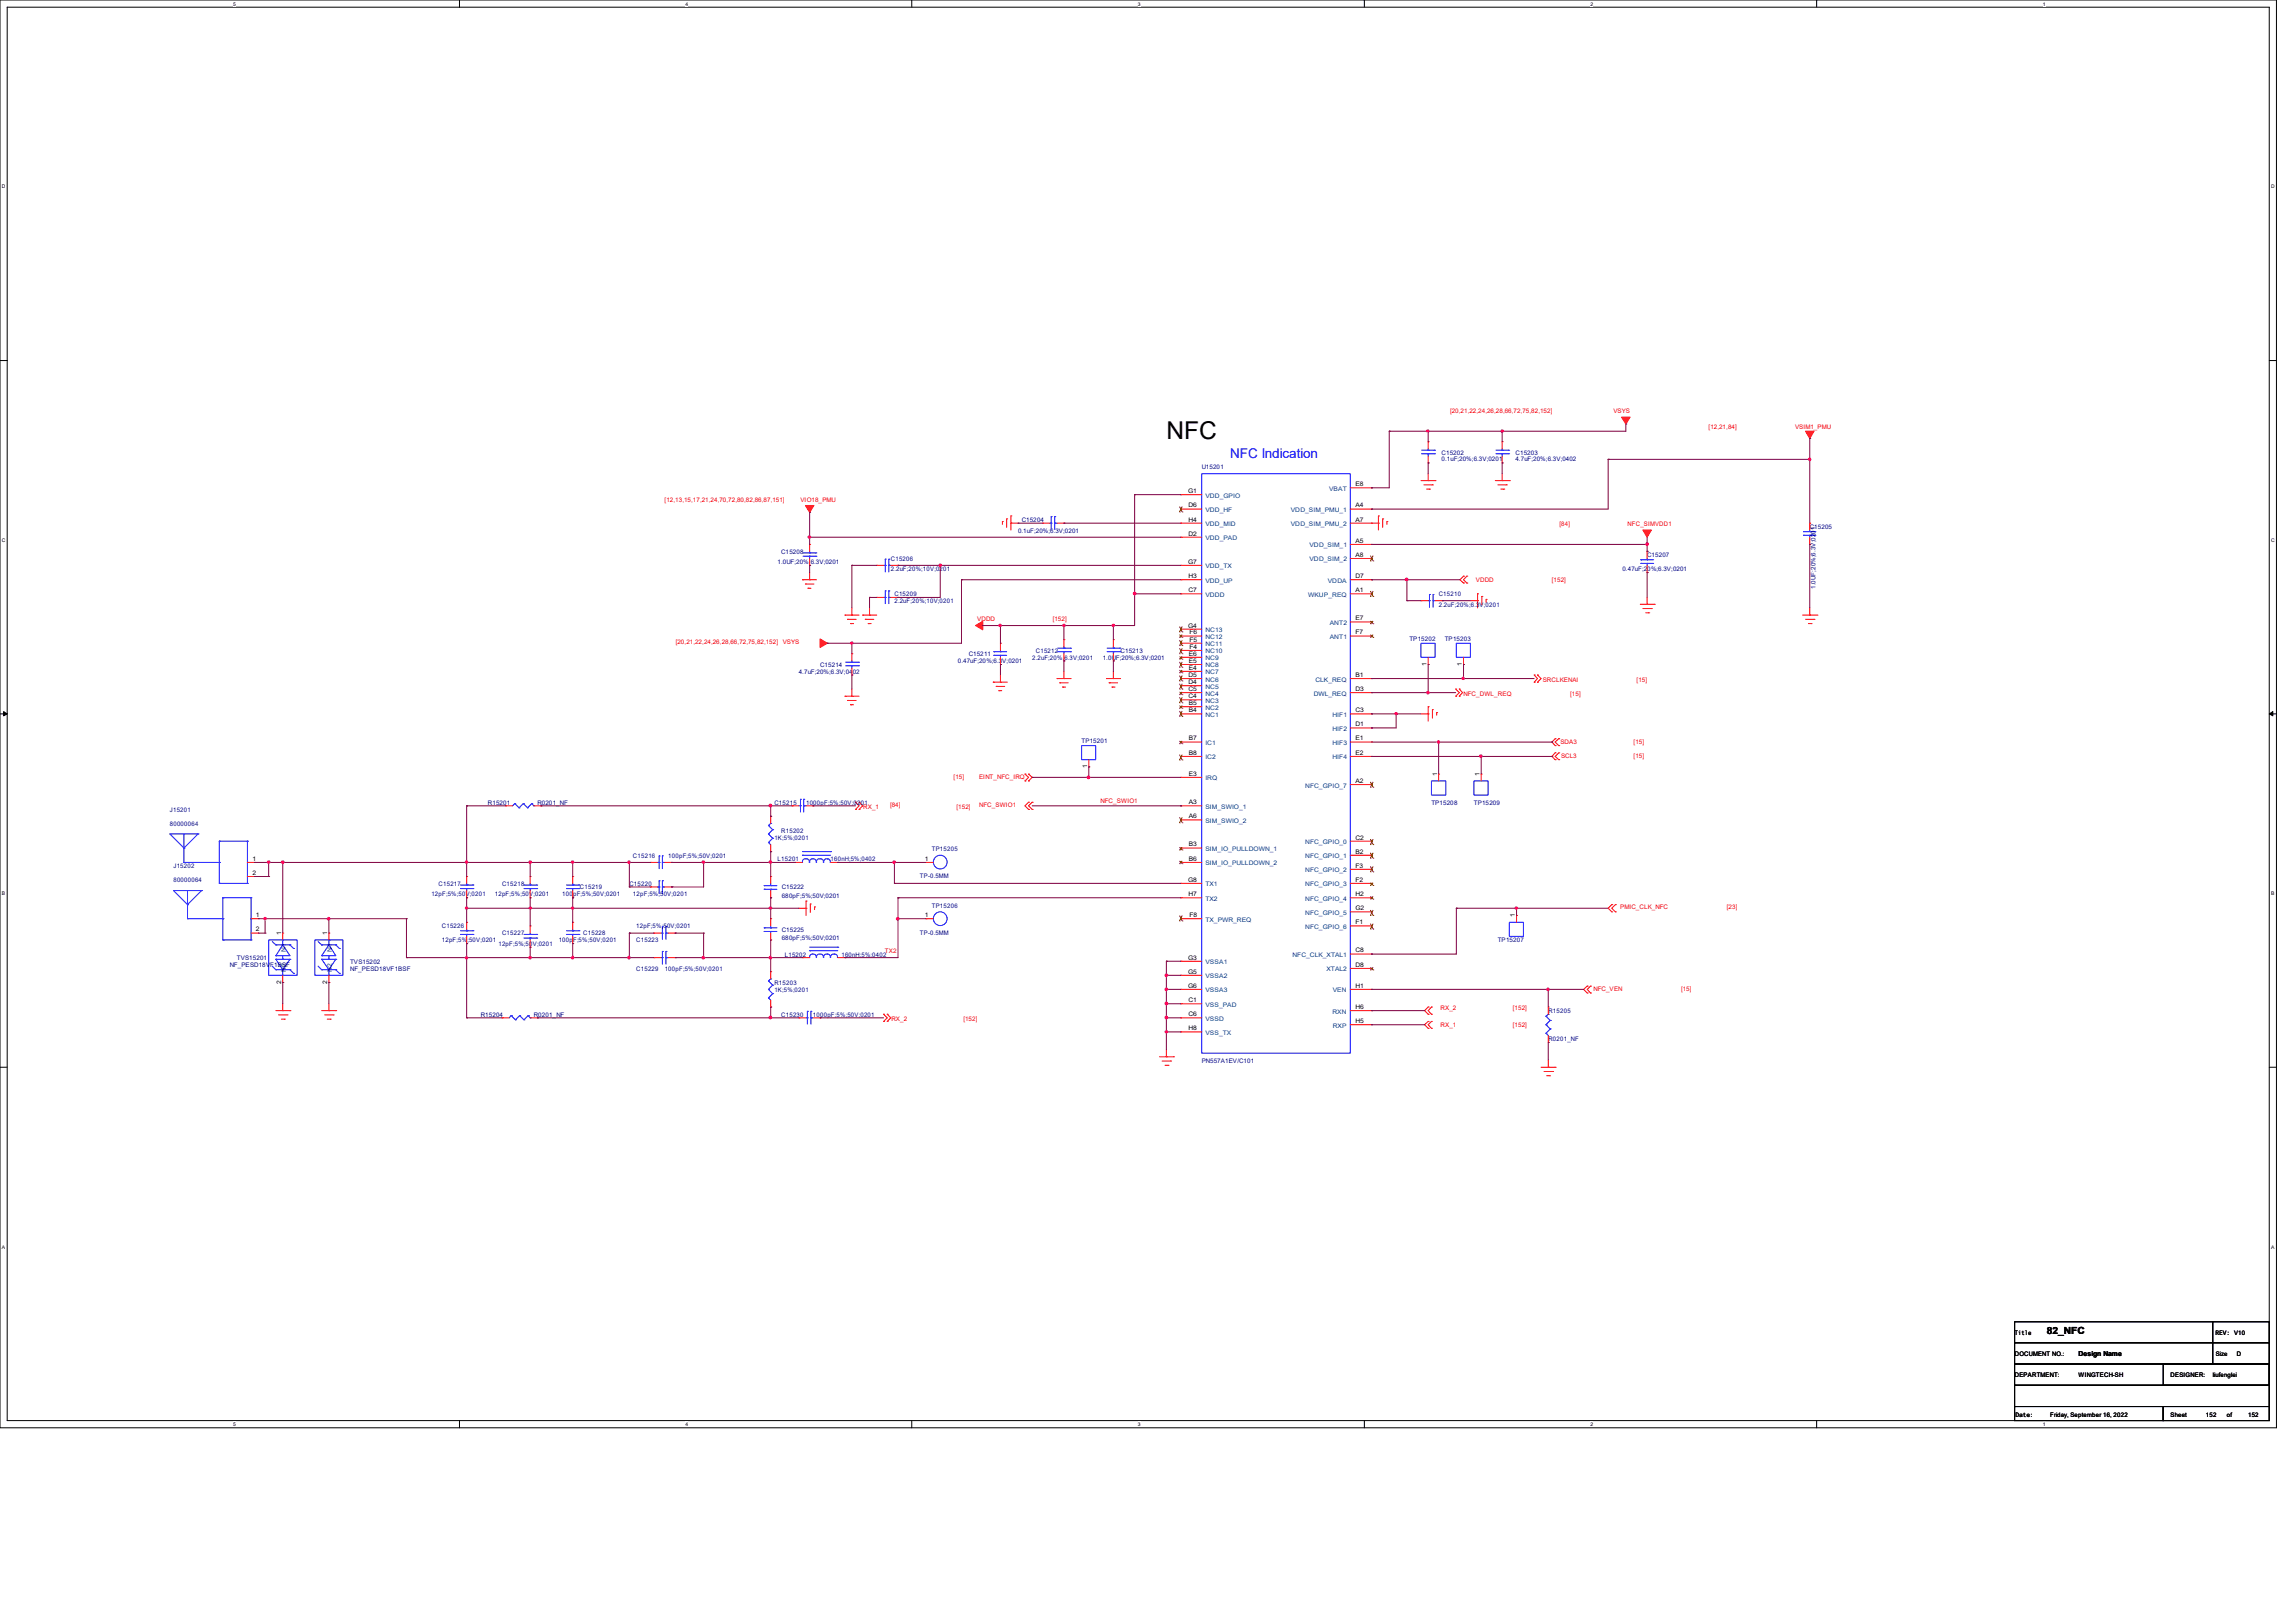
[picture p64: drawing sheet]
<svg xmlns="http://www.w3.org/2000/svg" width="297mm" height="210mm" viewBox="0 0 297 210" stroke-linecap="round" stroke-linejoin="round" font-family="sans-serif">
<defs><g id="words">
<text font-size="3.2" x="150.9" y="56.8">NFC</text>
<text font-size="1.7" fill="#00f" x="159.1" y="59.2">NFC Indication</text>
<text font-size="1.3" x="264.8" y="172.6">82_NFC</text>
<text font-size=".9" x="268.9" y="175.5">Design Name</text>
<g font-size=".8" fill="#f00">
<text x="187.6" y="53.5">[20,21,22,24,26,28,66,72,75,82,152]</text>
<text x="208.7" y="53.5">VSYS</text>
<text x="221" y="55.5">[12,21,84]</text>
<text x="232.2" y="55.5">VSIM1_PMU</text>
<text x="86" y="64.9">[12,13,15,17,21,24,70,72,80,82,86,87,151]</text>
<text x="103.5" y="64.9">VIO18_PMU</text>
<text x="201.7" y="68.1">[84]</text>
<text x="210.5" y="68.1">NFC_SIMVDD1</text>
<text x="190.9" y="75.3">VDDD</text>
<text x="200.7" y="75.3">[152]</text>
<text x="87.4" y="83.4">[20,21,22,24,26,28,66,72,75,82,152]</text>
<text x="101.3" y="83.4">VSYS</text>
<text x="126.4" y="80.3">VDDD</text>
<text x="136.2" y="80.3">[152]</text>
<text x="199.6" y="88.2">SRCLKENAI</text>
<text x="211.7" y="88.2">[15]</text>
<text x="189.3" y="90">NFC_DWL_REQ</text>
<text x="203.1" y="90">[15]</text>
<text x="123.4" y="100.8">[15]</text>
<text x="126.7" y="100.8">EINT_NFC_IRQ</text>
<text x="201.8" y="96.2">SDA3</text>
<text x="201.9" y="98.1">SCL3</text>
<text x="211.3" y="96.2">[15]</text>
<text x="211.3" y="98.1">[15]</text>
<text x="111.7" y="104.6">RX_1</text>
<text x="115.1" y="104.5">[84]</text>
<text x="123.7" y="104.6">[152]</text>
<text x="126.7" y="104.5">NFC_SWIO1</text>
<text x="142.4" y="103.9">NFC_SWIO1</text>
<text x="209.6" y="117.6">PMIC_CLK_NFC</text>
<text x="223.4" y="117.6">[23]</text>
<text x="114.5" y="123.3">TX2</text>
<text x="186.3" y="130.6">RX_2</text>
<text x="195.7" y="130.6">[152]</text>
<text x="206.1" y="128.2">NFC_VEN</text>
<text x="217.5" y="128.2">[15]</text>
<text x="115.3" y="132.1">RX_2</text>
<text x="124.6" y="132.1">[152]</text>
<text x="186.3" y="132.9">RX_1</text>
<text x="195.7" y="132.9">[152]</text>
</g>
<g font-size=".8" fill="#000080">
<text x="186.5" y="58.8">C15202</text>
<text x="186.5" y="59.6">0.1uF;20%;6.3V;0201</text>
<text x="196" y="58.8">C15203</text>
<text x="196" y="59.6">4.7uF;20%;6.3V;0402</text>
<text x="155.4" y="60.7">U15201</text>
<text x="101" y="71.6">C15208</text>
<text x="131.7" y="68.9">0.1uF;20%;6.3V;0201</text>
<text x="132.2" y="67.5">C15204</text>
<text x="234.1" y="68.5">C15205</text>
<text x="100.6" y="73">1.0UF;20%;6.3V;0201</text>
<text x="115.2" y="72.6">C15206</text>
<text x="115.2" y="73.9">2.2uF;20%;10V;0201</text>
<text x="115.7" y="77.1">C15209</text>
<text x="186.1" y="77.1">C15210</text>
<text x="209.9" y="73.9">0.47uF;20%;6.3V;0201</text>
<text x="213.1" y="72.1">C15207</text>
<text x="234.9" y="76.2" transform="rotate(-90 234.9 76.2)">1.0UF;20%;6.3V;0201</text>
<text x="115.7" y="78.1">2.2uF;20%;10V;0201</text>
<text x="182.3" y="82.9">TP15202</text>
<text x="186.1" y="78.5">2.2uF;20%;6.3V;0201</text>
<text x="186.9" y="82.9">TP15203</text>
<text x="103.3" y="87.2">4.7uF;20%;6.3V;0402</text>
<text x="106.1" y="86.3">C15214</text>
<text x="123.9" y="85.8">0.47uF;20%;6.3V;0201</text>
<text x="125.3" y="84.9">C15211</text>
<text x="133.5" y="85.3">2.2uF;20%;6.3V;0201</text>
<text x="134" y="84.5">C15212</text>
<text x="142.7" y="85.3">1.0UF;20%;6.3V;0201</text>
<text x="144.9" y="84.5">C15213</text>
<text x="139.9" y="96.1">TP15201</text>
<text x="22" y="105">J15201</text>
<text x="22" y="106.8">80000064</text>
<text x="63.1" y="104.1">R15201</text>
<text x="69.5" y="104.1">R0201_NF</text>
<text x="100.2" y="104.1">C15215</text>
<text x="101.1" y="107.8">R15202</text>
<text x="104.3" y="104.1">1000pF;5%;50V;0201</text>
<text x="185.2" y="104.2">TP15208</text>
<text x="190.7" y="104.2">TP15209</text>
<text x="22.4" y="112.4">J15202</text>
<text x="81.9" y="111">C15216</text>
<text x="86.4" y="111">100pF;5%;50V;0201</text>
<text x="100.2" y="108.7">1K;5%;0201</text>
<text x="100.6" y="111.4">L15201</text>
<text x="107.4" y="111.4">160nH;5%;0402</text>
<text x="119" y="113.6">TP-0.5MM</text>
<text x="120.5" y="110.2">TP15205</text>
<text x="22.4" y="114.2">80000064</text>
<text x="55.8" y="116">12pF;5%;50V;0201</text>
<text x="56.7" y="114.6">C15217</text>
<text x="64" y="116">12pF;5%;50V;0201</text>
<text x="64.9" y="114.6">C15218</text>
<text x="72.7" y="116">100pF;5%;50V;0201</text>
<text x="75" y="115.1">C15219</text>
<text x="81.4" y="114.6">C15220</text>
<text x="81.9" y="116">12pF;5%;50V;0201</text>
<text x="101.1" y="115.1">C15222</text>
<text x="101.1" y="116.2">680pF;5%;50V;0201</text>
<text x="120.5" y="117.5">TP15206</text>
<text x="29.7" y="125.1">NF_PESD18VF1BSF</text>
<text x="30.6" y="124.2">TVS15201</text>
<text x="45.3" y="124.7">TVS15202</text>
<text x="45.3" y="125.7">NF_PESD18VF1BSF</text>
<text x="57.2" y="120.1">C15226</text>
<text x="57.2" y="121.9">12pF;5%;50V;0201</text>
<text x="64.5" y="122.4">12pF;5%;50V;0201</text>
<text x="64.9" y="121">C15227</text>
<text x="72.3" y="121.9">100pF;5%;50V;0201</text>
<text x="75.4" y="121">C15228</text>
<text x="82.3" y="121.9">C15223</text>
<text x="82.3" y="120.1">12pF;5%;50V;0201</text>
<text x="82.3" y="125.6">C15229</text>
<text x="86" y="125.6">100pF;5%;50V;0201</text>
<text x="101.1" y="120.6">C15225</text>
<text x="101.1" y="121.7">680pF;5%;50V;0201</text>
<text x="101.5" y="123.8">L15202</text>
<text x="108.8" y="123.8">160nH;5%;0402</text>
<text x="119" y="120.9">TP-0.5MM</text>
<text x="193.8" y="121.9">TP15207</text>
<text x="62.2" y="131.5">R15204</text>
<text x="69" y="131.5">R0201_NF</text>
<text x="100.2" y="127.4">R15203</text>
<text x="100.2" y="128.4">1K;5%;0201</text>
<text x="101.1" y="131.5">C15230</text>
<text x="105.2" y="131.5">1000pF;5%;50V;0201</text>
<text x="200.3" y="131.1">R15205</text>
<text x="155.4" y="137.6">PN557A1EV/C101</text>
<text x="200.3" y="134.7">R0201_NF</text>
</g>
<g font-size=".8">
<text x="153.7" y="63.8">G1</text>
<text x="153.7" y="65.7">D6</text>
<text x="175.3" y="65.7">A4</text>
<text x="175.3" y="62.9">E8</text>
<text x="153.7" y="69.3">D2</text>
<text x="153.7" y="67.5">H4</text>
<text x="175.3" y="70.2">A5</text>
<text x="175.3" y="67.5">A7</text>
<text x="153.7" y="72.9">G7</text>
<text x="153.7" y="76.6">C7</text>
<text x="153.7" y="74.8">H3</text>
<text x="175.3" y="76.6">A1</text>
<text x="175.3" y="72.1">A8</text>
<text x="175.3" y="74.8">D7</text>
<text x="153.7" y="81.2">G4</text>
<text x="153.9" y="83.9">F4</text>
<text x="153.9" y="83">F5</text>
<text x="153.9" y="82.1">F6</text>
<text x="175.3" y="80.3">E7</text>
<text x="175.3" y="82.1">F7</text>
<text x="153.7" y="89.4">C5</text>
<text x="153.7" y="88.5">D4</text>
<text x="153.7" y="87.6">D5</text>
<text x="153.8" y="86.7">E4</text>
<text x="153.8" y="85.8">E5</text>
<text x="153.8" y="84.8">E6</text>
<text x="175.3" y="87.6">B1</text>
<text x="175.3" y="89.4">D3</text>
<text x="184.5" y="86.1" transform="rotate(-90 184.5 86.1)">1</text>
<text x="189.1" y="86.1" transform="rotate(-90 189.1 86.1)">1</text>
<text x="153.7" y="90.3">C4</text>
<text x="153.8" y="92.2">B4</text>
<text x="153.8" y="91.2">B5</text>
<text x="153.8" y="95.8">B7</text>
<text x="175.3" y="92.2">C3</text>
<text x="175.3" y="94">D1</text>
<text x="175.3" y="95.8">E1</text>
<text x="140.6" y="99.4" transform="rotate(-90 140.6 99.4)">1</text>
<text x="153.8" y="97.7">B8</text>
<text x="153.8" y="100.4">E3</text>
<text x="175.3" y="101.3">A2</text>
<text x="175.3" y="97.7">E2</text>
<text x="185.9" y="100.4" transform="rotate(-90 185.9 100.4)">1</text>
<text x="191.4" y="100.4" transform="rotate(-90 191.4 100.4)">1</text>
<text x="153.8" y="104.1">A3</text>
<text x="153.8" y="105.9">A6</text>
<text x="32.6" y="111.4">1</text>
<text x="32.6" y="113.2">2</text>
<text x="119.6" y="111.4">1</text>
<text x="153.8" y="109.5">B3</text>
<text x="153.8" y="111.4">B6</text>
<text x="175.3" y="110.4">B2</text>
<text x="175.3" y="108.6">C2</text>
<text x="175.3" y="112.3">F3</text>
<text x="33.1" y="118.7">1</text>
<text x="119.6" y="118.7">1</text>
<text x="153.7" y="114.1">G8</text>
<text x="153.7" y="116">H7</text>
<text x="153.9" y="118.7">F8</text>
<text x="175.3" y="119.6">F1</text>
<text x="175.3" y="114.1">F2</text>
<text x="175.3" y="117.8">G2</text>
<text x="175.3" y="116">H2</text>
<text x="196" y="118.7" transform="rotate(-90 196 118.7)">1</text>
<text x="33.1" y="120.5">2</text>
<text x="36.4" y="121" transform="rotate(-90 36.4 121)">1</text>
<text x="42.3" y="121" transform="rotate(-90 42.3 121)">1</text>
<text x="153.7" y="124.2">G3</text>
<text x="153.7" y="126">G5</text>
<text x="175.3" y="123.2">C8</text>
<text x="175.3" y="125.1">D8</text>
<text x="36.4" y="127.3" transform="rotate(-90 36.4 127.3)">2</text>
<text x="42.3" y="127.3" transform="rotate(-90 42.3 127.3)">2</text>
<text x="153.7" y="127.8">G6</text>
<text x="153.7" y="129.7">C1</text>
<text x="153.7" y="131.5">C6</text>
<text x="175.3" y="127.8">H1</text>
<text x="175.3" y="130.6">H6</text>
<text x="153.7" y="133.3">H8</text>
<text x="175.3" y="132.4">H5</text>
<text x="260.6" y="172.7">Title</text>
<text x="286.6" y="172.7">REV: V10</text>
<text x="260.6" y="175.4">DOCUMENT NO.:</text>
<text x="260.6" y="178.2">DEPARTMENT:</text>
<text x="268.9" y="178.2">WINGTECH-SH</text>
<text x="280.8" y="178.2">DESIGNER:</text>
<text x="286.2" y="178.2">liufenglei</text>
<text x="286.6" y="175.4">Size</text>
<text x="289.4" y="175.4">D</text>
<text x="260.7" y="183.3">Date:</text>
<text x="265.2" y="183.3">Friday, September 16, 2022</text>
<text x="280.8" y="183.3">Sheet</text>
<text x="285.3" y="183.3">152</text>
<text x="288.1" y="183.3">of</text>
<text x="290.8" y="183.3">152</text>
</g>
<g font-size=".8" fill="#004080">
<text x="155.9" y="64.4">VDD_GPIO</text>
<text x="171.9" y="63.5">VBAT</text>
<text x="155.9" y="69.9">VDD_PAD</text>
<text x="155.9" y="66.3">VDD_HF</text>
<text x="155.9" y="68.1">VDD_MID</text>
<text x="167" y="66.3">VDD_SIM_PMU_1</text>
<text x="167" y="68.1">VDD_SIM_PMU_2</text>
<text x="169.4" y="70.8">VDD_SIM_1</text>
<text x="155.9" y="77.2">VDDD</text>
<text x="155.9" y="73.5">VDD_TX</text>
<text x="155.9" y="75.4">VDD_UP</text>
<text x="169.2" y="77.2">WKUP_REQ</text>
<text x="169.4" y="72.6">VDD_SIM_2</text>
<text x="171.8" y="75.4">VDDA</text>
<text x="155.9" y="83.6">NC11</text>
<text x="155.9" y="82.7">NC12</text>
<text x="155.9" y="81.8">NC13</text>
<text x="172" y="80.9">ANT2</text>
<text x="172" y="82.7">ANT1</text>
<text x="155.9" y="89.1">NC5</text>
<text x="155.9" y="88.2">NC6</text>
<text x="155.9" y="87.2">NC7</text>
<text x="155.9" y="86.4">NC8</text>
<text x="155.9" y="85.4">NC9</text>
<text x="155.9" y="84.5">NC10</text>
<text x="170.2" y="88.2">CLK_REQ</text>
<text x="155.9" y="92.8">NC1</text>
<text x="155.9" y="91.8">NC2</text>
<text x="155.9" y="90.9">NC3</text>
<text x="155.9" y="90">NC4</text>
<text x="169.9" y="90">DWL_REQ</text>
<text x="172.4" y="92.8">HIF1</text>
<text x="172.4" y="94.6">HIF2</text>
<text x="155.9" y="96.4">IC1</text>
<text x="155.9" y="98.3">IC2</text>
<text x="155.9" y="101">IRQ</text>
<text x="168.8" y="101.9">NFC_GPIO_7</text>
<text x="172.4" y="96.4">HIF3</text>
<text x="172.4" y="98.3">HIF4</text>
<text x="155.9" y="104.6">SIM_SWIO_1</text>
<text x="155.9" y="106.5">SIM_SWIO_2</text>
<text x="155.9" y="110.1">SIM_IO_PULLDOWN_1</text>
<text x="155.9" y="112">SIM_IO_PULLDOWN_2</text>
<text x="168.8" y="111">NFC_GPIO_1</text>
<text x="168.8" y="109.2">NFC_GPIO_0</text>
<text x="168.8" y="112.9">NFC_GPIO_2</text>
<text x="155.9" y="119.3">TX_PWR_REQ</text>
<text x="155.9" y="114.7">TX1</text>
<text x="155.9" y="116.5">TX2</text>
<text x="168.8" y="114.7">NFC_GPIO_3</text>
<text x="168.8" y="118.4">NFC_GPIO_5</text>
<text x="168.8" y="116.5">NFC_GPIO_4</text>
<text x="37" y="125.7" transform="rotate(-90 37 125.7)">N2</text>
<text x="37" y="123.2" transform="rotate(-90 37 123.2)">N1</text>
<text x="42.9" y="125.7" transform="rotate(-90 42.9 125.7)">N2</text>
<text x="42.9" y="123.2" transform="rotate(-90 42.9 123.2)">N1</text>
<text x="155.9" y="124.8">VSSA1</text>
<text x="167.2" y="123.8">NFC_CLK_XTAL1</text>
<text x="168.8" y="120.2">NFC_GPIO_6</text>
<text x="171.6" y="125.7">XTAL2</text>
<text x="155.9" y="130.3">VSS_PAD</text>
<text x="155.9" y="126.6">VSSA2</text>
<text x="155.9" y="128.4">VSSA3</text>
<text x="172.4" y="131.1">RXN</text>
<text x="172.4" y="128.4">VEN</text>
<text x="155.9" y="132.1">VSSD</text>
<text x="155.9" y="133.9">VSS_TX</text>
<text x="172.4" y="133">RXP</text>
</g>
<g font-size=".6">
<text x="30.2" y=".7">5</text>
<text x="88.7" y=".7">4</text>
<text x="147.2" y=".7">3</text>
<text x="205.7" y=".7">2</text>
<text x="264.2" y=".7">1</text>
<text x=".3" y="24.4">D</text>
<text x="293.8" y="24.4">D</text>
<text x=".3" y="70.1">C</text>
<text x="293.8" y="70.1">C</text>
<text x=".3" y="115.8">B</text>
<text x="293.8" y="115.8">B</text>
<text x=".3" y="161.5">A</text>
<text x="293.8" y="161.5">A</text>
<text x="30.2" y="184.5">5</text>
<text x="88.7" y="184.5">4</text>
<text x="147.2" y="184.5">3</text>
<text x="205.7" y="184.5">2</text>
<text x="264.2" y="184.5">1</text>
</g>
</g></defs>
<path d="M0 0h294.5v184.7h-294.5zM.9 .9h292.6v182.9h-292.6z" fill="none" stroke="#000" stroke-width=".13"/>
<g fill="#fff">
<path d="M30.2 .1h.3v.7h-.3z"/>
<path d="M30.2 183.9h.3v.8h-.3z"/>
</g>
<path d="M59.4 0v.9M59.4 183.8v.9" fill="none" stroke="#000" stroke-width=".13"/>
<g fill="#fff">
<path d="M88.7 .1h.3v.7h-.3z"/>
<path d="M88.7 183.9h.3v.8h-.3z"/>
</g>
<path d="M117.9 0v.9M117.9 183.8v.9" fill="none" stroke="#000" stroke-width=".13"/>
<g fill="#fff">
<path d="M147.2 .1h.3v.7h-.3z"/>
<path d="M147.2 183.9h.3v.8h-.3z"/>
</g>
<path d="M176.5 0v.9M176.5 183.8v.9" fill="none" stroke="#000" stroke-width=".13"/>
<g fill="#fff">
<path d="M205.7 .1h.4v.7h-.4z"/>
<path d="M205.7 183.9h.4v.8h-.4z"/>
</g>
<path d="M235 0v.9M235 183.8v.9" fill="none" stroke="#000" stroke-width=".13"/>
<g fill="#fff">
<path d="M264.2 .1h.4v.7h-.4z"/>
<path d="M264.2 183.9h.4v.8h-.4z"/>
<path d="M.3 23.8h.4v.7h-.4z"/>
<path d="M293.8 23.8h.5v.7h-.5z"/>
<path d="M.3 69.5h.4v.7h-.4z"/>
<path d="M293.8 69.5h.5v.7h-.5z"/>
</g>
<path d="M0 46.7h.9M293.5 46.7h1" fill="none" stroke="#000" stroke-width=".13"/>
<g fill="#fff">
<path d="M.3 115.2h.4v.8h-.4z"/>
<path d="M293.8 115.2h.4v.8h-.4z"/>
</g>
<path d="M0 92.4h.9M293.5 92.4h1" fill="none" stroke="#000" stroke-width=".13"/>
<path d="M.5 92.1l.4 .3-.4 .2zM293.5 92.4l.5-.3v.5z" fill="#000" stroke="#000" stroke-width=".13"/>
<g fill="#fff">
<path d="M.3 161h.3v.7h-.3z"/>
<path d="M293.8 161h.4v.7h-.4z"/>
</g>
<path d="M0 138.1h.9M293.5 138.1h1M260.6 171h25.6v2.7h-25.6zM260.6 173.7h25.6v2.8h-25.6zM260.6 179.2h32.9v2.8h-32.9zM260.6 176.5h32.9v2.7h-32.9zM279.8 176.5h13.7v2.7h-13.7zM286.2 171h7.3v2.7h-7.3zM286.2 173.7h7.3v2.8h-7.3zM260.6 182h19.2v1.8h-19.2zM279.8 182h13.7v1.8h-13.7z" fill="none" stroke="#000" stroke-width=".13"/>
<g fill="none" stroke="#f00" stroke-width=".13">
<path d="M184.7 57.1h.1M184.7 59.9h.1M184.7 57.1v1M184.7 59v.9M194.3 57.1h.1M194.3 59.9h.1M194.3 57.1v1M194.3 59v.9M103.8 75h.1M103.8 75h1.8M104.2 75.6h.1M104.2 75.6h1.1"/>
<path d="M104.5 76.1h.1M104.5 76.1h.4M104.7 75h.1M104.7 70.4h.1M104.7 73.2h.1M104.7 70.4v.9M104.7 72.3v.9M104.7 74.1v.9M109.3 79.6h.1M109.3 79.6h1.8M110.2 79.6h.1M110.2 78.7v.9"/>
<path d="M111.6 79.6h.1M111.6 79.6h1.8M112.5 79.6h.1M112.5 78.7v.9M113.4 73.2h.1M113.4 77.3h.1M113.4 73.2h.9M113.4 77.3h.9M115.2 73.2h1M115.2 77.3h1M116.2 73.2h.1M116.2 77.3h.1"/>
<path d="M129.7 67.5h.1M129.7 67.5v.4M130.2 67.1h.1M130.2 67.1v1.1M130.8 67.7h.1M130.8 66.8h.1M130.8 67.7h.9M130.8 66.8v1.8M134.9 67.7h.1M134.9 67.7h.9M136.7 67.7h.9M137.6 67.7h.1"/>
<path d="M152.7 76.8h.1M152.7 69.5h.1M152.7 65.9h.1M152.7 64h.1M152.7 73.2h.1M152.7 75h.1M152.7 67.7h.1M152.7 67.7h2.7M152.7 75h2.7M152.7 73.2h2.7M152.7 76.8h2.7M152.7 65.9h2.7"/>
<path d="M152.7 69.5h2.7M152.7 64h2.7M174.7 67.7h3.6M174.7 75h2.7M174.7 76.8h2.7M174.7 65.9h2.7M174.7 70.4h2.7M174.7 72.3h2.7M174.7 63.1h2.7M177.4 76.8h.1M177.4 65.9h.1M177.4 70.4h.1"/>
<path d="M177.4 67.7h.1M177.4 72.3h.1M177.4 75h.1M177.4 63.1h.1M178.3 67.7h.1M178.3 66.8h.1M178.3 66.8v1.8M178.9 67.1h.1M178.9 67.1v1.1M179.4 67.5h.1M179.4 67.5v.4M183.8 77.7h.1"/>
<path d="M183.8 62.2h1.8M183.8 77.7h.9M184.2 62.7h1.1M184.5 63.3h.4M184.7 62.2h.1M184.7 61.3v.9M184.9 63.3h.1M185.3 62.7h.1M185.6 62.2h.1M185.6 77.7h1M186.6 77.7h.1M189.3 75.4h.1"/>
<path d="M189.3 74.5h.1M189.3 74.5l-.5 .5 .5 .4M189.7 74.5h.1M189.7 75.4h.1M189.7 74.5l-.4 .5 .4 .4M190.2 77.7h.9M191.1 77.7h.1M191.1 76.8h.1M191.1 76.8v1.9M191.7 77.2h.1M191.7 77.2v1.1M192.2 77.6h.1"/>
<path d="M192.2 77.6v.3M193.4 62.2h1.8M193.8 62.7h1.1M194.1 63.3h.4M194.3 62.2h.1M194.3 61.3v.9M194.5 63.3h.1M194.9 62.7h.1M195.2 62.2h.1M212.2 78.2h1.8M212.5 78.7h1.1M212.9 79.3h.4"/>
<path d="M213.1 78.2h.1M213.1 71.3h.1M213.1 74.1h.1M213.1 71.3v1M213.1 73.2v.9M213.1 77.3v.9M213.3 79.3h.1M213.6 78.7h.1M214 78.2h.1M233.2 79.6h1.8M234.1 79.6h.1M234.1 67.7h.1"/>
<path d="M234.1 70.4h.1M234.1 67.7v.9M234.1 69.5v.9M234.1 78.7v.9M235 79.6h.1M109.3 90.1h.1M109.3 90.1h1.8M109.6 80.1h.1M109.6 90.6h.1M109.6 80.1h1.1M109.6 90.6h1.1M110 80.7h.1"/>
<path d="M110 91.2h.1M110 80.7h.4M110 91.2h.4M110.2 90.1h.1M110.2 84.6h.1M110.2 87.3h.1M110.2 84.6v.9M110.2 86.4v.9M110.2 89.2v.9M111.9 80.1h.1M111.9 80.1h1.1M112.3 80.7h.1"/>
<path d="M112.3 80.7h.4M128.5 88.3h.1M128.5 88.3h1.8M128.9 88.8h.1M128.9 88.8h1.1M129.2 89.4h.1M129.2 89.4h.4M129.4 88.3h.1M129.4 83.2h.1M129.4 86h.1M129.4 83.2v1M129.4 85v1"/>
<path d="M129.4 87.3v1M136.7 87.8h.1M136.7 87.8h1.9M137.1 88.3h.1M137.1 88.3h1.1M137.5 88.9h.1M137.5 88.9h.3M137.6 87.8h.1M137.6 82.8h.1M137.6 85.5h.1M137.6 82.8v.9M137.6 84.6v.9"/>
<path d="M137.6 86.9v.9M140.8 99.2h.1M140.8 98.3v.9M143.1 87.8h.1M143.1 87.8h1.8M143.5 88.3h.1M143.5 88.3h1.1M143.8 88.9h.1M143.8 88.9h.4M144 87.8h.1M144 82.8h.1M144 85.5h.1"/>
<path d="M144 82.8v.9M144 84.6v.9M144 86.9v.9M152.7 92.4h.1M152.7 91.4h.1M152.7 96h.1M152.7 97.9h.1M152.7 90.6h.1M152.7 89.6h.1M152.7 88.7h.1M152.7 87.8h.1M152.7 86.9h.1"/>
<path d="M152.7 86h.1M152.7 85h.1M152.7 84.2h.1M152.7 83.2h.1M152.7 82.3h.1M152.7 81.4h.1M152.7 87.8h2.7M152.7 92.4h2.7M152.7 91.4h2.7M152.7 96h2.7M152.7 97.9h2.7M152.7 90.6h2.7"/>
<path d="M152.7 89.6h2.7M152.7 88.7h2.7M152.7 86.9h2.7M152.7 86h2.7M152.7 85h2.7M152.7 84.2h2.7M152.7 83.2h2.7M152.7 82.3h2.7M152.7 81.4h2.7M174.7 87.8h2.7M174.7 92.4h2.7M174.7 96h2.7"/>
<path d="M174.7 97.9h2.7M174.7 89.6h2.7M174.7 94.2h2.7M174.7 80.5h2.7M174.7 82.3h2.7M177.4 87.8h.1M177.4 92.4h.1M177.4 94.2h.1M177.4 89.6h.1M177.4 96h.1M177.4 97.9h.1M177.4 80.5h.1"/>
<path d="M177.4 82.3h.1M183.8 92.4h.9M184.7 92.4h.1M184.7 91.4h.1M184.7 86h.1M184.7 85v1M184.7 91.4v1.9M185.3 91.8h.1M185.3 91.8v1.1M185.8 92.2h.1M185.8 92.2v.3M188.3 89.2h.1"/>
<path d="M188.3 90.1h.1M188.3 89.2l.5 .4-.5 .5M188.8 89.2h.1M188.8 90.1h.1M188.8 89.2l.4 .4-.4 .5M189.3 86h.1M189.3 85v1M198.5 87.3h.1M198.5 88.3h.1M198.5 87.3l.4 .5-.4 .5M198.9 87.3h.1M198.9 88.3h.1"/>
<path d="M198.9 87.3l.4 .5-.4 .5M201.2 96.5h.1M201.2 95.6h.1M201.2 98.3h.1M201.2 97.4h.1M201.2 95.6l-.5 .4 .5 .5M201.2 97.4l-.5 .5 .5 .4M201.6 95.6h.1M201.6 96.5h.1M201.6 97.4h.1M201.6 98.3h.1M201.6 95.6l-.4 .4 .4 .5"/>
<path d="M201.6 97.4l-.4 .5 .4 .4M233.6 80.1h1.1M233.9 80.7h.4M234.3 80.7h.1M234.7 80.1h.1M32 111.6h.9M32 113.4h.9M32.5 118.9h.9M32.9 111.6h.1M32.9 113.4h.1M33.4 118.9h.1M60.4 113.4h.1"/>
<path d="M60.4 116.2h.1M60.4 119.3h.1M60.4 113.4v.9M60.4 115.2v1M60.4 119.3v1M65.4 104.3h.1M65.4 104.3h.9M68.6 113.4h.1M68.6 116.2h.1M68.6 119.8h.1M68.6 113.4v.9M68.6 115.2v1"/>
<path d="M68.6 119.8v.9M69 104.3h1M70 104.3h.1M74.1 113.4h.1M74.1 116.2h.1M74.1 119.3h.1M74.1 113.4v.9M74.1 115.2v1M74.1 119.3v1M84.2 111.6h.1M84.2 114.8h.1M84.2 111.6h.8"/>
<path d="M84.2 114.8h.8M86 111.6h.9M86 114.8h.9M86.9 111.6h.1M86.9 114.8h.1M99.7 110.2h.1M99.7 105.6h.1M99.7 116.2h.1M99.7 113.4h.1M99.7 118.9h.1M99.7 105.6v1M99.7 109.3v.9"/>
<path d="M99.7 113.4v.9M99.7 115.2v1M99.7 118.9v.9M102.4 104.3h.1M102.4 104.3h.9M102.9 111.6h.1M102.9 111.6h.9M103.3 117.5h1M104.3 117.5h.1M104.3 116.6h.1M104.3 116.6v1.8M104.3 104.3h.9"/>
<path d="M104.8 117h.1M104.8 117v1.1M105.2 104.3h.1M105.4 117.3h.1M105.4 117.3v.4M107.4 111.6h1M108.4 111.6h.1M110.7 103.8h.1M110.7 104.7h.1M110.7 103.8l.4 .5-.4 .4M111.1 103.8h.1M111.1 104.7h.1"/>
<path d="M111.1 103.8l.5 .5-.5 .4M119.8 118.9h.1M119.8 111.6h.1M119.8 111.6h.9M119.8 118.9h.9M132.6 100.2h.1M132.6 101h.1M132.6 100.2l.5 .4-.5 .4M133.1 101h.1M133.1 100.2h.1M133.1 104.7h.1M133.1 103.8h.1"/>
<path d="M133.1 100.2l.4 .4-.4 .4M133.1 103.8l-.5 .5 .5 .4M133.5 104.7h.1M133.5 103.8h.1M133.5 103.8l-.4 .5 .4 .4M152.7 104.3h.1M152.7 106.1h.1M152.7 109.7h.1M152.7 111.6h.1M152.7 100.6h.1M152.7 118.9h.1M152.7 114.3h.1"/>
<path d="M152.7 116.2h.1M152.7 111.6h2.7M152.7 118.9h2.7M152.7 104.3h2.7M152.7 106.1h2.7M152.7 109.7h2.7M152.7 100.6h2.7M152.7 114.3h2.7M152.7 116.2h2.7M174.7 101.5h2.7M174.7 110.7h2.7M174.7 108.8h2.7"/>
<path d="M174.7 119.8h2.7M174.7 114.3h2.7M174.7 112.5h2.7M174.7 118h2.7M174.7 116.2h2.7M177.4 101.5h.1M177.4 110.7h.1M177.4 108.8h.1M177.4 119.8h.1M177.4 114.3h.1M177.4 112.5h.1M177.4 118h.1"/>
<path d="M177.4 116.2h.1M186.1 100.2h.1M186.1 100.2v.8M191.6 100.2h.1M191.6 100.2v.8M196.2 118.4h.1M196.2 118.4v.9M208.5 118h.1M208.5 117.1h.1M208.5 117.1l-.5 .4 .5 .5M209 117.1h.1M209 118h.1"/>
<path d="M209 117.1l-.5 .4 .5 .5M32.5 120.7h.9M33.4 120.7h.1M35.7 130.8h1.8M36 131.3h1.1M36.4 131.9h.4M36.6 130.8h.1M36.6 120.7h.1M36.6 127.1h.1M36.6 120.7v.9M36.6 126.2v.9M36.6 129.9v.9"/>
<path d="M36.8 131.9h.1M37.1 131.3h.1M37.5 130.8h.1M41.6 130.8h1.8M42 131.3h1.1M42.3 131.9h.4M42.5 130.8h.1M42.5 120.7h.1M42.5 127.1h.1M42.5 120.7v.9M42.5 126.2v.9M42.5 129.9v.9"/>
<path d="M42.7 131.9h.1M43.1 131.3h.1M43.4 130.8h.1M60.4 122.1h.1M60.4 121.2v.9M64.9 131.7h.1M64.9 131.7h1M68.6 122.6h.1M68.6 131.7h.9M68.6 121.6v1M69.5 131.7h.1M74.1 122.1h.1"/>
<path d="M74.1 121.2v.9M84.6 120.7h.1M84.6 123.9h.1M84.6 120.7h.9M84.6 123.9h.9M86.4 120.7h.9M86.4 123.9h.9M87.3 120.7h.1M87.3 123.9h.1M99.7 130.3h.1M99.7 125.7h.1M99.7 121.6h.1"/>
<path d="M99.7 120.7v.9M99.7 125.7v1M99.7 129.4v.9M103.3 131.7h.1M103.3 131.7h1M103.8 123.9h.1M103.8 123.9h.9M105.2 131.7h.9M106.1 131.7h.1M108.4 123.9h.9M109.3 123.9h.1M114.3 131.2h.1"/>
<path d="M114.3 132.2h.1M114.3 131.2l.5 .5-.5 .5M114.8 131.2h.1M114.8 132.2h.1M114.8 131.2l.4 .5-.4 .5M150 136.7h1.8M150.3 137.3h1.1M150.7 137.8h.4M150.9 136.7h.1M150.9 135.8v.9M151.1 137.8h.1M151.4 137.3h.1"/>
<path d="M151.8 136.7h.1M152.7 129.9h.1M152.7 131.7h.1M152.7 124.4h.1M152.7 126.2h.1M152.7 128h.1M152.7 133.5h.1M152.7 131.7h2.7M152.7 129.9h2.7M152.7 124.4h2.7M152.7 126.2h2.7M152.7 128h2.7"/>
<path d="M152.7 133.5h2.7M174.7 130.8h2.7M174.7 123.4h2.7M174.7 125.3h2.7M174.7 128h2.7M174.7 132.6h2.7M177.4 123.4h.1M177.4 125.3h.1M177.4 128h.1M177.4 132.6h.1M177.4 130.8h.1M184.7 131.2h.1"/>
<path d="M184.7 130.3h.1M184.7 133.1h.1M184.7 132.2h.1M184.7 130.3l-.4 .5 .4 .4M184.7 132.2l-.4 .4 .4 .5M185.2 130.3h.1M185.2 131.2h.1M185.2 132.2h.1M185.2 133.1h.1M185.2 130.3l-.5 .5 .5 .4M185.2 132.2l-.5 .4 .5 .5M199.3 138.1h1.9"/>
<path d="M199.7 138.6h1.1M200.1 139.2h.3M200.3 138.1h.1M200.3 134.9h.1M200.3 130.3h.1M200.3 130.3v.9M200.3 134v.9M200.3 137.2v.9M200.4 139.2h.1M200.8 138.6h.1M201.2 138.1h.1M205.3 128.5h.1"/>
<path d="M205.3 127.6h.1M205.3 127.6l-.4 .4 .4 .5M205.7 127.6h.1M205.7 128.5h.1M205.7 127.6l-.4 .4 .4 .5"/>
</g>
<g fill="#f00" stroke="#f00" stroke-width=".13">
<path d="M209.8 54h1.1l-.6 .9z" fill-rule="evenodd"/>
<path d="M233.6 55.8h1.1l-.6 .9z" fill-rule="evenodd"/>
<path d="M104.2 65.4h1.1l-.6 .9z" fill-rule="evenodd"/>
<path d="M126.2 80.9l.9-.5v1.1z" fill-rule="evenodd"/>
<path d="M106.1 82.7l.9 .5-.9 .6z" fill-rule="evenodd"/>
<path d="M212.5 68.6h1.1l-.5 .9z" fill-rule="evenodd"/>
</g>
<g fill="none" stroke="#00f" stroke-width=".13">
<path d="M183.9 58.7h1.6M183.9 58.3h1.6M184.7 58.3h.1M184.7 58.7h.1M184.7 58.1v.2M184.7 58.7v.3M185.5 58.7h.1M185.5 58.3h.1M193.5 58.7h1.7M193.5 58.3h1.7M194.3 58.3h.1M194.3 58.7h.1"/>
<path d="M194.3 58.1v.2M194.3 58.7v.3M195.2 58.7h.1M195.2 58.3h.1M103.9 72h1.6M103.9 71.5h1.6M104.7 71.5h.1M104.7 72h.1M104.7 71.3v.2M104.7 72v.3M105.5 72h.1M105.5 71.5h.1"/>
<path d="M114.3 73.2h.2M114.3 77.3h.2M114.5 73.2h.1M114.5 72.3h.1M114.5 77.3h.1M114.5 76.5h.1M114.5 72.3v1.7M114.5 76.5v1.6M115 72.3h.1M115 73.2h.1M115 76.5h.1M115 77.3h.1"/>
<path d="M115 73.2h.2M115 72.3v1.7M115 76.5v1.6M115 77.3h.2M135.8 67.7h.2M136 67.7h.1M136 66.8h.1M136 66.8v1.7M136.4 66.8h.1M136.4 67.7h.1M136.4 67.7h.3M136.4 66.8v1.7"/>
<path d="M155.4 61.3h19.3v75h-19.3zM184.7 77.7h.2M184.9 77.7h.1M184.9 76.9h.1M184.9 76.9v1.7M185.4 76.9h.1M185.4 77.7h.1M185.4 77.7h.2M185.4 76.9v1.7M212.3 72.9h.1M212.3 72.4h.1M212.3 72.9h1.6"/>
<path d="M212.3 72.4h1.6M213.1 72.4h.1M213.1 72.9h.1M213.1 72.3v.1M213.1 72.9v.3M233.3 69.3h.1M233.3 68.8h.1M233.3 69.3h1.6M233.3 68.8h1.6M234.1 68.8h.1M234.1 69.3h.1M234.1 68.6v.2"/>
<path d="M234.1 69.3v.2M109.4 86.1h1.6M109.4 85.7h1.6M110.2 85.7h.1M110.2 86.1h.1M110.2 85.5v.2M110.2 86.1v.3M111 86.1h.1M111 85.7h.1M128.6 84.8h.1M128.6 84.3h.1M128.6 84.3h1.6"/>
<path d="M128.6 84.8h1.6M129.4 84.3h.1M129.4 84.8h.1M129.4 84.2v.1M129.4 84.8v.2M136.8 84.3h1.7M136.8 83.9h1.7M137.6 83.9h.1M137.6 84.3h.1M137.6 83.7v.2M137.6 84.3v.3M138.5 84.3h.1"/>
<path d="M138.5 83.9h.1M139.9 96.5h1.8v1.8h-1.8zM143.2 84.3h1.7M143.2 83.9h1.7M144 83.9h.1M144 84.3h.1M144 83.7v.2M144 84.3v.3M144.9 84.3h.1M144.9 83.9h.1M183.8 83.2h1.8v1.8h-1.8zM188.4 83.2h1.8v1.8h-1.8z"/>
<path d="M23.8 109.7h.1M23.8 111.6h.1M23.8 111.6h4.6M23.8 107.9v3.7M24.3 117.1h.1M24.3 118.9h.1M24.3 115.2v3.7M24.3 118.9h4.5M25.6 107.9h.1M25.6 107.9h-3.6l1.8 1.8M25.6 107.9l-1.8 1.8M26.1 115.2h.1"/>
<path d="M26.1 115.2h-3.7l1.9 1.9M26.1 115.2l-1.8 1.9M28.4 111.6h.1M28.4 108.8h.1M28.4 114.3h.1M28.4 108.8v5.5M28.4 108.8h3.6M28.4 114.3h3.6M28.8 118.9h.1M28.8 116.2h.1M28.8 116.2v5.4M28.8 116.2h3.7"/>
<path d="M32 108.8h.1M32 114.3h.1M32 111.6h.1M32 108.8v5.5M32.5 116.2h.1M32.5 118.9h.1M32.5 116.2v5.4M59.6 115h1.6M59.6 114.5h1.6M60.4 114.5h.1M60.4 115h.1M60.4 114.3v.2"/>
<path d="M60.4 115v.2M61.2 115h.1M61.2 114.5h.1M66.6 104h.1M66.6 104l-.3 .3M66.6 104l.5 .5M67.1 104.5h.1M67.7 104h.1M67.7 104l-.6 .5M67.7 104l.5 .5M67.8 115h1.6M67.8 114.5h1.6"/>
<path d="M68.2 104.5h.1M68.6 114.5h.1M68.6 115h.1M68.6 114.3v.2M68.6 115v.2M68.8 104h.1M68.8 104l-.6 .5M68.8 104l.2 .3M69 104.3h.1M69.4 115h.1M69.4 114.5h.1M73.3 115h1.6"/>
<path d="M73.3 114.5h1.6M74.1 114.5h.1M74.1 115h.1M74.1 114.3v.2M74.1 115v.2M74.9 115h.1M74.9 114.5h.1M85 111.6h.3M85 114.8h.3M85.3 111.6h.1M85.3 110.7h.1M85.3 114.8h.1"/>
<path d="M85.3 114h.1M85.3 110.7v1.7M85.3 114v1.6M85.7 119.9h.1M85.7 110.7h.1M85.7 111.6h.1M85.7 114h.1M85.7 114.8h.1M85.7 110.7v1.7M85.7 114v1.6M85.7 119.9v1.6M85.7 111.6h.3"/>
<path d="M85.7 114.8h.3M86.1 119.9h.1M86.1 119.9v1.6M98.8 114.6h.1M98.8 115.1h.1M98.8 114.6h1.7M98.8 115.1h1.7M99.4 109h.1M99.4 107.9h.1M99.4 106.8h.1M99.4 109l.3 .3M99.4 107.9l.5 .6"/>
<path d="M99.4 106.8l.5 .6M99.7 106.6h.1M99.7 115.1h.1M99.7 114.6h.1M99.7 106.6l-.3 .2M99.7 114.3v.3M99.7 115.1v.1M99.7 119.8v.3M99.9 108.5h.1M99.9 107.4h.1M99.9 108.5l-.5 .5M99.9 107.4l-.5 .5"/>
<path d="M103.3 104.3h.2M103.5 104.3h.1M103.5 103.4h.1M103.5 103.4v1.7M103.8 110.7h.1M103.8 110.2h3.6M103.8 110.7h3.6M104 103.4h.1M104 104.3h.1M104 104.3h.3M104 103.4v1.7M104.3 111.1h-.1a.34 .34 0 0 0-.4 .5"/>
<path d="M104.3 111.1a.34 .34 0 0 1 .4 .5M105.6 111.6a.41 .41 0 0 0-.4-.5 .41 .41 0 0 0-.4 .5M106.1 111.1h-.1a.34 .34 0 0 0-.4 .5M106.1 111.1a.34 .34 0 0 1 .4 .5M107 111.1a.34 .34 0 0 0-.4 .5M107 111.1a.34 .34 0 0 1 .4 .5M107.4 110.2h.1M185.2 101h1.8v1.9h-1.8zM190.7 101h1.8v1.9h-1.8zM195.2 119.3h1.9v1.9h-1.9zM28.8 121.6h.1M28.8 121.6h3.7"/>
<path d="M32.5 121.6h.1M34.8 121.6h3.6v4.6h-3.6zM35.2 125l.5 .5M35.2 121.8l.5 .5M35.7 125.5h.1M35.7 124.1h.1M35.7 123.7h.1M35.7 122.3h.1M35.7 125.5h1.8M35.7 124.1l.9 1.4M35.7 124.1h1.8M35.7 122.3h1.8"/>
<path d="M36.6 125.5h.1M36.6 124.1h.1M36.6 122.3h.1M36.6 121.6h.1M36.6 121.6v.7M36.6 123.7v.4M36.6 125.5v.7M36.6 122.3l-.9 1.4M36.6 122.3l.9 1.4h-1.8M37.5 125.5h.1M37.5 124.1h.1M37.5 122.3h.1"/>
<path d="M37.5 124.1l-.9 1.4M37.5 125.5l.5 .4M37.5 122.3l.5 .4M38 125.9h.1M38 122.7h.1M40.7 121.6h3.7v4.6h-3.7zM41.1 125l.5 .5M41.1 121.8l.5 .5M41.6 125.5h.1M41.6 124.1h.1M41.6 123.7h.1M41.6 122.3h.1"/>
<path d="M41.6 125.5h1.8M41.6 124.1h1.8M41.6 122.3h1.8M41.6 124.1l.9 1.4M42.5 125.5h.1M42.5 124.1h.1M42.5 122.3h.1M42.5 121.6h.1M42.5 122.3l.9 1.4h-1.8M42.5 121.6v.7M42.5 123.7v.4M42.5 125.5v.7"/>
<path d="M42.5 122.3l-.9 1.4M43.4 125.5h.1M43.4 124.1h.1M43.4 122.3h.1M43.4 124.1l-.9 1.4M43.4 125.5l.5 .4M43.4 122.3l.5 .4M43.9 125.9h.1M43.9 122.7h.1M59.6 120.9h1.6M59.6 120.4h1.6M60.4 120.4h.1"/>
<path d="M60.4 120.9h.1M60.4 120.3v.1M60.4 120.9v.3M61.2 120.9h.1M61.2 120.4h.1M66.1 131.4h.1M66.1 131.4l-.2 .3M66.1 131.4l.6 .6M66.7 132h.1M67.2 131.4h.1M67.2 131.4l-.5 .6M67.2 131.4l.6 .6"/>
<path d="M67.8 132h.1M67.8 120.9h1.6M67.8 121.4h1.6M68.3 131.4h.1M68.3 131.4l-.5 .6M68.3 131.4l.3 .3M68.6 131.7h.1M68.6 120.9h.1M68.6 121.4h.1M68.6 120.7v.2M68.6 121.4v.2M69.4 121.4h.1"/>
<path d="M69.4 120.9h.1M73.3 120.9h1.6M73.3 120.4h1.6M74.1 120.4h.1M74.1 120.9h.1M74.1 120.3v.1M74.1 120.9v.3M74.9 120.9h.1M74.9 120.4h.1M85.5 120.7h.2M85.5 123.9h.2M85.7 120.7h.1"/>
<path d="M85.7 123.9h.1M85.7 123.1h.1M85.7 123.1v1.7M86.1 120.7h.1M86.1 123.1h.1M86.1 123.9h.1M86.1 120.7h.3M86.1 123.1v1.7M86.1 123.9h.3M98.8 120.1h.1M98.8 120.5h.1M98.8 120.1h1.7"/>
<path d="M98.8 120.5h1.7M99.4 129.1h.1M99.4 128h.1M99.4 126.9h.1M99.4 129.1l.3 .3M99.4 128l.5 .6M99.4 126.9l.5 .6M99.7 126.7h.1M99.7 120.5h.1M99.7 120.1h.1M99.7 120.5v.2M99.7 126.7l-.3 .2"/>
<path d="M99.9 128.6h.1M99.9 127.5h.1M99.9 128.6l-.5 .5M99.9 127.5l-.5 .5M104.3 131.7h.1M104.4 131.7h.1M104.4 130.9h.1M104.4 130.9v1.6M104.7 123h.1M104.7 122.6h3.7M104.7 123h3.7M104.9 130.9h.1"/>
<path d="M104.9 131.7h.1M104.9 131.7h.3M104.9 130.9v1.6M105.6 123.9a.41 .41 0 0 0-.4-.4 .41 .41 0 0 0-.5 .4M106.1 123.5l-.1-.1a.35 .35 0 0 0-.4 .5M106.1 123.5v-.1a.36 .36 0 0 1 .4 .5M107 123.5v-.1a.35 .35 0 0 0-.4 .5M107 123.4a.36 .36 0 0 1 .4 .5M108.3 123.9a.43 .43 0 0 0-.4-.4 .43 .43 0 0 0-.4 .4M108.4 122.6h.1M200 133.7h.1M200 132.6h.1"/>
<path d="M200 131.5h.1M200 133.7l.3 .3M200 132.6l.5 .5M200 131.5l.5 .5M200.3 131.2h.1M200.3 131.2l-.3 .3M200.5 133.1h.1M200.5 132h.1M200.5 133.1l-.5 .6M200.5 132l-.5 .6"/>
<circle cx="121.6" cy="111.5" r=".89"/>
<circle cx="121.6" cy="118.9" r=".89"/>
</g>
<g fill="none" stroke="#804000" stroke-width=".13">
<path d="M152.6 66.2h.1M152.6 65.5l.3 .7M152.9 66.2h.1M152.9 65.5l-.3 .7M177.3 77.2h.1M177.3 72.6h.1M177.3 76.5l.3 .7M177.3 71.9l.3 .7M177.6 77.2h.1M177.6 72.6h.1M177.6 76.5l-.3 .7M177.6 71.9l-.3 .7"/>
<path d="M152.6 92.7h.1M152.6 91.6h.1M152.6 96.2h.1M152.6 98.3h.1M152.6 90.9h.1M152.6 89.9h.1M152.6 89.2h.1M152.6 88.1h.1M152.6 87.1h.1M152.6 86.4h.1M152.6 85.3h.1M152.6 84.6h.1"/>
<path d="M152.6 83.5h.1M152.6 82.5h.1M152.6 81.8h.1M152.6 92l.3 .7M152.6 91.3l.3 .3M152.6 95.9l.3 .3M152.6 97.6l.3 .7M152.6 90.2l.3 .7M152.6 89.5l.3 .4M152.6 88.5l.3 .7M152.6 87.4l.3 .7M152.6 86.7l.3 .4"/>
<path d="M152.6 85.6l.3 .8M152.6 84.9l.3 .4M152.6 83.9l.3 .7M152.6 82.8l.3 .7M152.6 82.1l.3 .4M152.6 81.1l.3 .7M152.9 92.7h.1M152.9 91.6h.1M152.9 96.2h.1M152.9 98.3h.1M152.9 90.9h.1M152.9 89.9h.1"/>
<path d="M152.9 89.2h.1M152.9 88.1h.1M152.9 87.1h.1M152.9 86.4h.1M152.9 85.3h.1M152.9 84.6h.1M152.9 83.5h.1M152.9 82.5h.1M152.9 81.8h.1M152.9 92l-.3 .7M152.9 91.3l-.3 .3M152.9 95.9l-.3 .3"/>
<path d="M152.9 97.6l-.3 .7M152.9 90.2l-.3 .7M152.9 89.5l-.3 .4M152.9 88.5l-.3 .7M152.9 87.4l-.3 .7M152.9 86.7l-.3 .4M152.9 85.6l-.3 .8M152.9 84.9l-.3 .4M152.9 83.9l-.3 .7M152.9 82.8l-.3 .7M152.9 82.1l-.3 .4M152.9 81.1l-.3 .7"/>
<path d="M177.3 80.7h.1M177.3 82.5h.1M177.3 80.4l.3 .3M177.3 82.1l.3 .4M177.6 80.7h.1M177.6 82.5h.1M177.6 80.4l-.3 .3M177.6 82.1l-.3 .4M152.6 106.5h.1M152.6 110h.1M152.6 111.8h.1M152.6 119.2h.1"/>
<path d="M152.6 105.8l.3 .7M152.6 109.6l.3 .4M152.6 111.4l.3 .4M152.6 118.5l.3 .7M152.9 106.5h.1M152.9 110h.1M152.9 111.8h.1M152.9 119.2h.1M152.9 105.8l-.3 .7M152.9 109.6l-.3 .4M152.9 111.4l-.3 .4M152.9 118.5l-.3 .7"/>
<path d="M177.3 101.9h.1M177.3 111h.1M177.3 109.3h.1M177.3 114.6h.1M177.3 112.8h.1M177.3 118.5h.1M177.3 116.3h.1M177.3 101.2l.3 .7M177.3 110.3l.3 .7M177.3 108.6l.3 .7M177.3 119.5l.3 .7M177.3 114.2l.3 .4"/>
<path d="M177.3 112.1l.3 .7M177.3 117.7l.3 .8M177.3 116l.3 .3M177.6 101.9h.1M177.6 111h.1M177.6 109.3h.1M177.6 114.6h.1M177.6 112.8h.1M177.6 118.5h.1M177.6 116.3h.1M177.6 101.2l-.3 .7M177.6 110.3l-.3 .7"/>
<path d="M177.6 108.6l-.3 .7M177.6 119.5l-.3 .7M177.6 114.2l-.3 .4M177.6 112.1l-.3 .7M177.6 117.7l-.3 .8M177.6 116l-.3 .3M177.3 125.5h.1M177.3 120.2h.1M177.3 125.2l.3 .3M177.6 125.5h.1M177.6 120.2h.1M177.6 125.2l-.3 .3"/>
</g>
<g fill="none" stroke="#800040" stroke-width=".13">
<path d="M179.7 55.8h.1M179.7 55.8v7.3h-2.3M184.7 55.8h.1M184.7 59.9h.1M184.7 55.8v1.3M184.7 59.9v1.4M194.3 55.8h.1M194.3 59.9h.1M194.3 55.8v1.3M194.3 59.9v1.4M208 59.4h.1M208 59.4v6.5h-30.6"/>
<path d="M208 59.4h26.1M210.3 54.9h.1M210.3 54.9v.9h-30.6M234.1 56.7h.1M234.1 59.4h.1M234.1 56.7v11M104.7 66.3h.1M104.7 69.5h.1M104.7 73.2h.1M104.7 66.3v4.1M104.7 73.2v.9M104.7 69.5h48"/>
<path d="M110.2 73.2h.1M110.2 73.2v5.5M110.2 73.2h3.2M112.5 77.3h.1M112.5 77.3h.9M112.5 77.3v1.4M116.2 73.2h.1M116.2 77.3h.1M116.2 73.2h36.5M121.6 73.2h.1M121.6 73.2v4.1h-5.4M124.4 75h.1"/>
<path d="M124.4 75v8.2h-17.4M124.4 75h28.3M131.7 67.7h.1M131.7 67.7h3.2M137.6 67.7h.1M137.6 67.7h15.1M146.8 64h.1M146.8 76.8h.1M146.8 64h5.9M146.8 64v16.9h-19.7M146.8 76.8h5.9M177.4 63.1h.1"/>
<path d="M177.4 65.9h.1M177.4 75h.1M177.4 75h11.4M177.4 70.4h35.7M182 75h.1M182 77.7h.1M182 75v2.7M182 77.7h1.8M186.6 77.7h.1M186.6 77.7h3.6M213.1 74.1h.1M213.1 70.4h.1"/>
<path d="M213.1 71.3h.1M213.1 69.5v1.8M213.1 74.1v3.2M234.1 70.4h.1M234.1 70.4v8.3M107 83.2h.1M110.2 83.2h.1M110.2 87.3h.1M110.2 83.2v1.4M110.2 87.3v1.9M127.1 80.9h.1M129.4 80.9h.1"/>
<path d="M129.4 86h.1M129.4 80.9v2.3M129.4 86v1.3M137.6 80.9h.1M137.6 85.5h.1M137.6 80.9v1.9M137.6 85.5v1.4M140.8 99.2h.1M140.8 99.2v1.4M144 80.9h.1M144 85.5h.1M144 80.9v1.9"/>
<path d="M144 85.5v1.4M177.4 87.8h.1M177.4 89.6h.1M177.4 92.4h.1M177.4 94.2h.1M177.4 87.8h21.1M177.4 89.6h10.9M177.4 92.4h6.4M177.4 96h23.3M177.4 97.9h23.3M180.6 92.4h.1M180.6 92.4v1.8h-3.2"/>
<path d="M184.7 86h.1M184.7 89.6h.1M184.7 86v3.6M186.1 96h.1M186.1 96v4.2M189.3 86h.1M189.3 87.8h.1M189.3 86v1.8M191.6 97.9h.1M191.6 97.9v2.3M200.7 96h.1M200.7 97.9h.1"/>
<path d="M32.9 111.6h51.3M32.9 113.4h1.9M33.4 118.9h19.2M34.3 118.9h.1M34.3 118.9v1.8M34.8 111.6h.1M34.8 113.4h.1M34.8 111.6v1.8M36.6 111.6h.1M36.6 111.6v9.1M42.5 118.9h.1M42.5 118.9v1.8"/>
<path d="M52.6 118.9h.1M52.6 118.9v5M60.4 104.3h.1M60.4 111.6h.1M60.4 116.2h.1M60.4 117.5h.1M60.4 104.3h5M60.4 104.3v9.1M60.4 116.2v3.1M60.4 117.5h42.9M68.6 111.6h.1M68.6 116.2h.1"/>
<path d="M68.6 117.5h.1M68.6 111.6v1.8M68.6 116.2v3.6M70 104.3h.1M70 104.3h32.4M74.1 111.6h.1M74.1 116.2h.1M74.1 117.5h.1M74.1 111.6v1.8M74.1 116.2v3.1M81.4 111.6h.1M81.4 114.8h.1"/>
<path d="M81.4 111.6v3.2M81.4 114.8h2.8M86.9 111.6h.1M86.9 114.8h.1M86.9 111.6h16M91 111.6h.1M91 111.6v3.2h-4.1M99.7 104.3h.1M99.7 110.2h.1M99.7 111.6h.1M99.7 116.2h.1M99.7 117.5h.1"/>
<path d="M99.7 105.6h.1M99.7 104.3v1.3M99.7 110.2v3.2M99.7 116.2v2.7M105.2 104.3h.1M105.2 104.3h5.5M108.4 111.6h.1M108.4 111.6h11.4M115.7 111.6h.1M115.7 114.3h.1M115.7 111.6v2.7M115.7 114.3h37"/>
<path d="M116.2 116.2h.1M116.2 118.9h.1M116.2 116.2v7.7h-6.9M116.2 116.2h36.5M116.2 118.9h3.6M133.5 100.6h.1M133.5 100.6h19.2M133.5 104.3h19.2M140.8 100.6h.1M152.7 104.3h.1M188.4 117.5h.1M188.4 117.5h19.6"/>
<path d="M188.4 117.5v5.9h-11M196.2 117.5h.1M196.2 117.5v.9M33.4 120.7h.9M34.3 120.7h.1M36.6 127.1h.1M36.6 127.1v2.8M42.5 127.1h.1M42.5 127.1v2.8M52.6 123.9h.1M52.6 123.9h32M60.4 122.1h.1"/>
<path d="M60.4 123.9h.1M60.4 131.7h.1M60.4 122.1v9.6M60.4 131.7h4.5M68.6 122.6h.1M68.6 123.9h.1M68.6 122.6v1.3M69.5 131.7h.1M69.5 131.7h33.8M74.1 122.1h.1M74.1 123.9h.1M74.1 122.1v1.8"/>
<path d="M81.4 120.7h.1M81.4 123.9h.1M81.4 120.7v3.2M81.4 120.7h3.2M87.3 120.7h.1M87.3 123.9h.1M87.3 120.7h3.7M87.3 123.9h16.5M91 120.7h.1M91 120.7v3.2M99.7 121.6h.1M99.7 123.9h.1"/>
<path d="M99.7 130.3h.1M99.7 131.7h.1M99.7 121.6v4.1M99.7 130.3v1.4M106.1 131.7h.1M106.1 131.7h8.2M109.3 123.9h.1M150.9 124.4h.1M150.9 126.2h.1M150.9 128h.1M150.9 129.9h.1M150.9 131.7h.1"/>
<path d="M150.9 133.5h.1M150.9 124.4v11.4M150.9 124.4h1.8M150.9 126.2h1.8M150.9 128h1.8M150.9 129.9h1.8M150.9 131.7h1.8M150.9 133.5h1.8M177.4 123.4h.1M177.4 128h.1M177.4 130.8h.1M177.4 132.6h.1"/>
<path d="M177.4 128h27.5M177.4 130.8h6.9M177.4 132.6h6.9M200.3 128h.1M200.3 134.9h.1M200.3 128v2.3M200.3 134.9v2.3"/>
</g>
<g fill="#f0f" stroke="#f0f" stroke-width=".13">
<path d="M194.2 55.7h.2v.2h-.2z" fill-rule="evenodd"/>
<path d="M184.6 55.7h.2v.2h-.2z" fill-rule="evenodd"/>
<path d="M104.6 69.4h.2v.2h-.2z" fill-rule="evenodd"/>
<path d="M137.5 80.8h.2v.2h-.2z" fill-rule="evenodd"/>
<path d="M129.3 80.8h.2v.2h-.2z" fill-rule="evenodd"/>
<path d="M143.9 80.8h.2v.2h-.2z" fill-rule="evenodd"/>
<path d="M110.1 83.1h.2v.2h-.2z" fill-rule="evenodd"/>
<path d="M189.2 87.7h.2v.2h-.2z" fill-rule="evenodd"/>
<path d="M180.5 92.2h.2v.3h-.2z" fill-rule="evenodd"/>
<path d="M68.5 117.4h.2v.2h-.2z" fill-rule="evenodd"/>
<path d="M99.5 117.4h.3v.2h-.3z" fill-rule="evenodd"/>
<path d="M196 117.4h.3v.2h-.3z" fill-rule="evenodd"/>
<path d="M150.8 133.4h.2v.2h-.2z" fill-rule="evenodd"/>
<path d="M194.2 55.7h.2v.2h-.2z" fill-rule="evenodd"/>
<path d="M184.6 55.7h.2v.2h-.2z" fill-rule="evenodd"/>
<path d="M104.6 69.4h.2v.2h-.2z" fill-rule="evenodd"/>
<path d="M137.5 80.8h.2v.2h-.2z" fill-rule="evenodd"/>
<path d="M129.3 80.8h.2v.2h-.2z" fill-rule="evenodd"/>
<path d="M143.9 80.8h.2v.2h-.2z" fill-rule="evenodd"/>
<path d="M110.1 83.1h.2v.2h-.2z" fill-rule="evenodd"/>
<path d="M189.2 87.7h.2v.2h-.2z" fill-rule="evenodd"/>
<path d="M180.5 92.2h.2v.3h-.2z" fill-rule="evenodd"/>
<path d="M68.5 117.4h.2v.2h-.2z" fill-rule="evenodd"/>
<path d="M99.5 117.4h.3v.2h-.3z" fill-rule="evenodd"/>
<path d="M196 117.4h.3v.2h-.3z" fill-rule="evenodd"/>
<path d="M150.8 133.4h.2v.2h-.2z" fill-rule="evenodd"/>
<circle cx="234.1" cy="59.4" r=".16"/>
<circle cx="121.6" cy="73.2" r=".17"/>
<circle cx="181.9" cy="75" r=".17"/>
<circle cx="146.8" cy="76.8" r=".17"/>
<circle cx="184.7" cy="89.6" r=".17"/>
<circle cx="186.1" cy="96" r=".16"/>
<circle cx="191.6" cy="97.8" r=".17"/>
<circle cx="140.8" cy="100.6" r=".17"/>
<circle cx="99.7" cy="104.2" r=".17"/>
<circle cx="60.3" cy="111.5" r=".16"/>
<circle cx="36.6" cy="111.5" r=".17"/>
<circle cx="68.6" cy="111.5" r=".17"/>
<circle cx="81.4" cy="111.5" r=".17"/>
<circle cx="74.1" cy="111.5" r=".16"/>
<circle cx="91" cy="111.5" r=".17"/>
<circle cx="99.7" cy="111.5" r=".17"/>
<circle cx="115.7" cy="111.5" r=".17"/>
<circle cx="60.3" cy="117.5" r=".15"/>
<circle cx="116.1" cy="118.9" r=".17"/>
<circle cx="74.1" cy="117.5" r=".15"/>
<circle cx="60.3" cy="123.9" r=".16"/>
<circle cx="81.4" cy="123.9" r=".17"/>
<circle cx="74.1" cy="123.9" r=".16"/>
<circle cx="91" cy="123.9" r=".17"/>
<circle cx="99.7" cy="123.9" r=".17"/>
<circle cx="150.9" cy="128" r=".17"/>
<circle cx="150.9" cy="126.2" r=".17"/>
<circle cx="200.2" cy="128" r=".17"/>
<circle cx="150.9" cy="131.7" r=".17"/>
<circle cx="150.9" cy="129.8" r=".17"/>
<circle cx="99.7" cy="131.7" r=".17"/>
<circle cx="213.1" cy="70.4" r=".17"/>
<circle cx="68.6" cy="123.9" r=".17"/>
<circle cx="34.8" cy="111.5" r=".17"/>
<circle cx="34.3" cy="118.9" r=".17"/>
<circle cx="42.5" cy="118.9" r=".17"/>
</g>
<use href="#words"/>
</svg>
